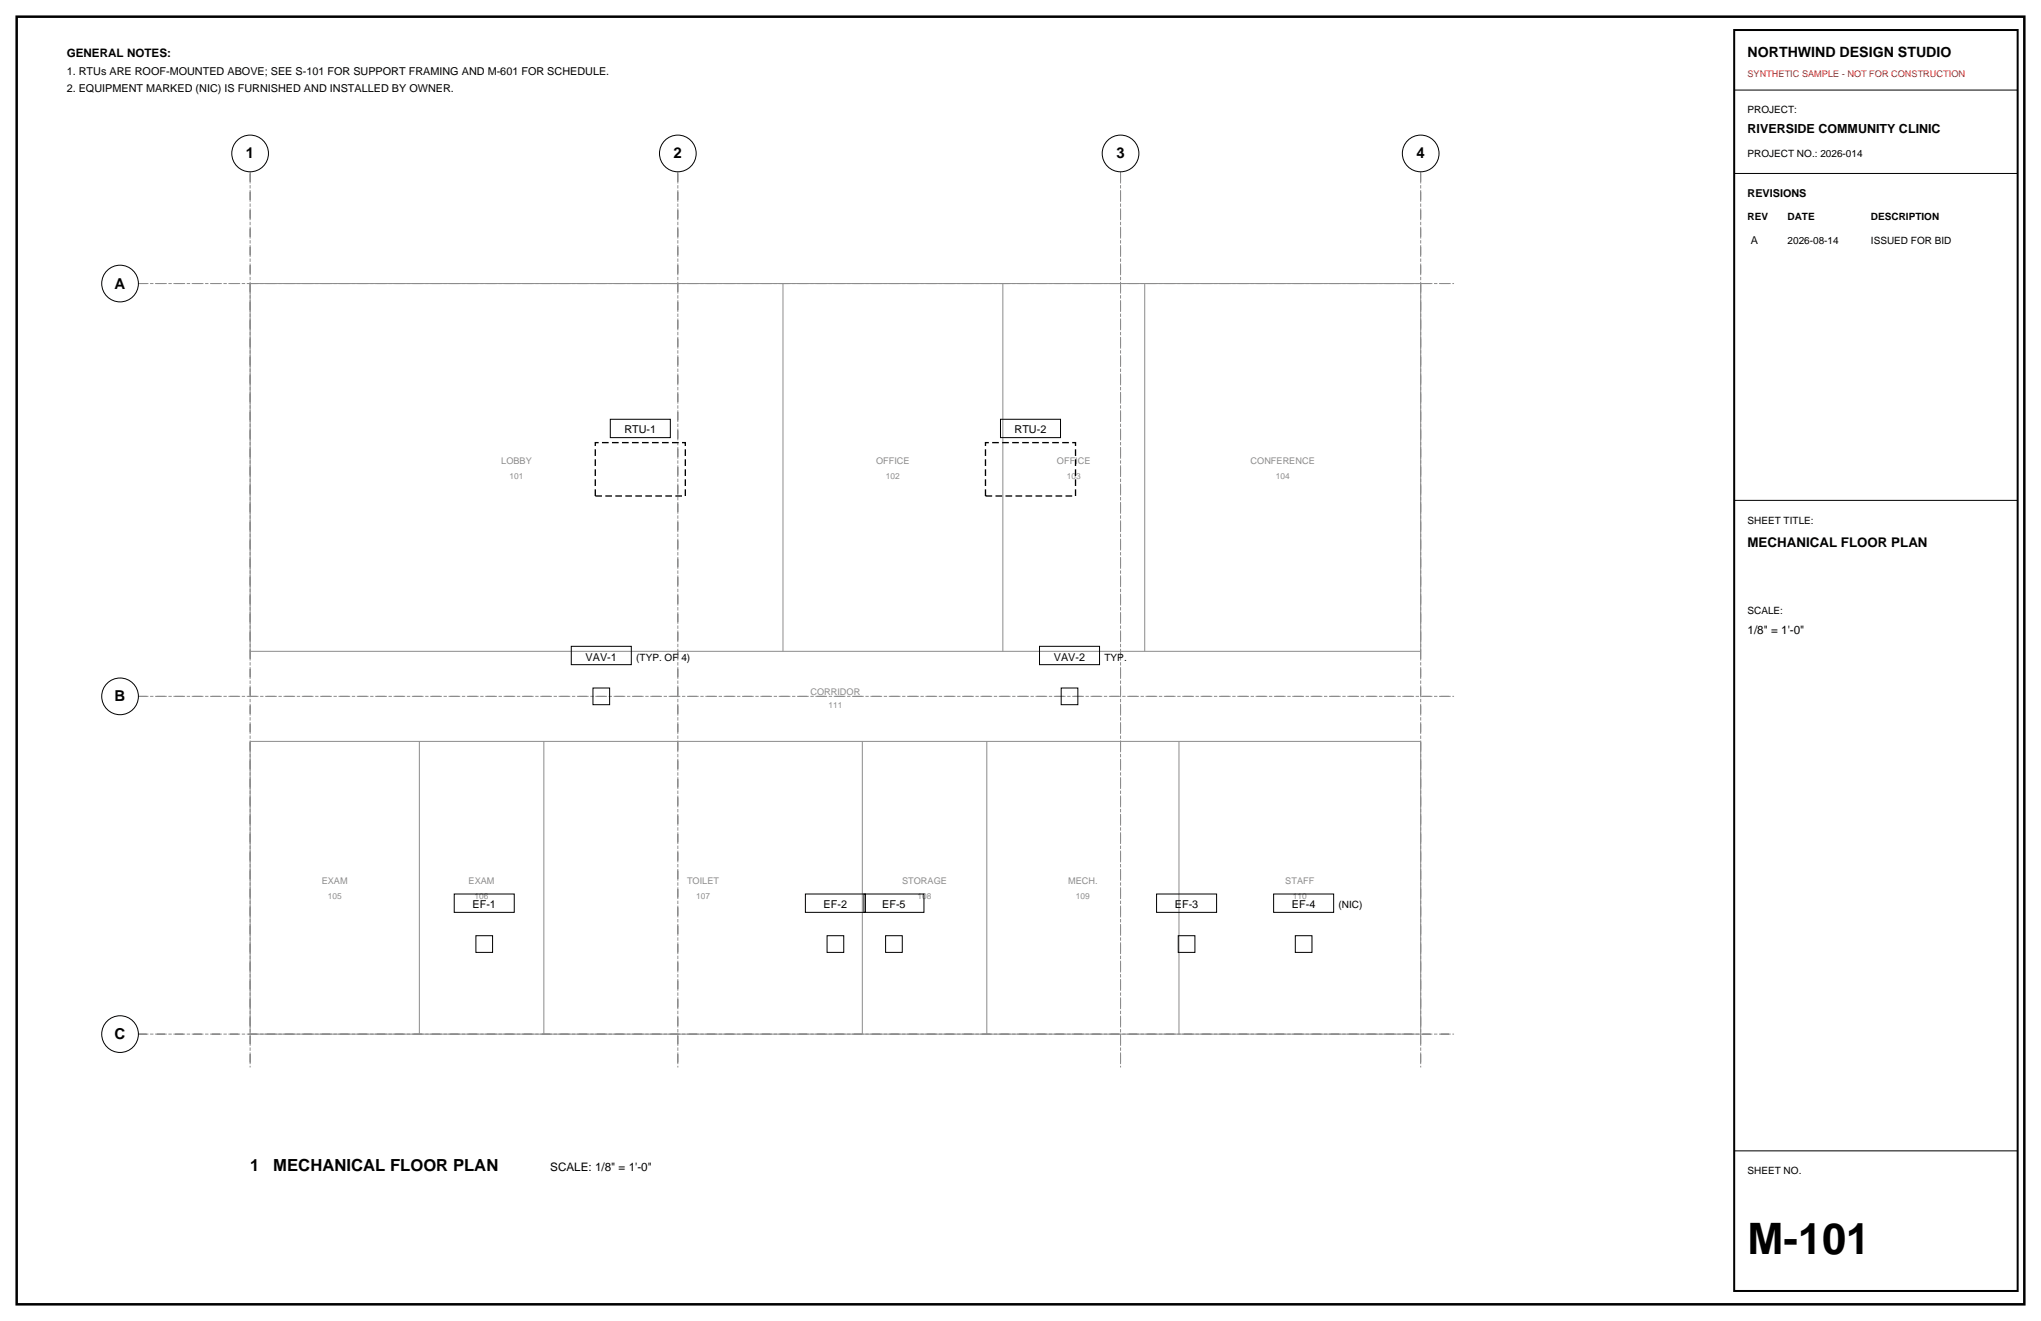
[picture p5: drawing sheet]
<svg xmlns="http://www.w3.org/2000/svg" width="432mm" height="279mm" viewBox="0 0 432 279" stroke-linecap="round" stroke-linejoin="round" font-family="sans-serif">
<defs><g id="words">
<text font-size="9.2" x="369.7" y="265.3">M-101</text>
<g font-size="3.5">
<text x="52.9" y="247.6">1</text>
<text x="57.8" y="247.6">MECHANICAL FLOOR PLAN</text>
</g>
<g font-size="3.2">
<text x="52" y="33.5">1</text>
<text x="142.5" y="33.5">2</text>
<text x="236.2" y="33.5">3</text>
<text x="299.7" y="33.5">4</text>
<text x="24.3" y="61">A</text>
<text x="24.3" y="148.3">B</text>
<text x="24.3" y="219.8">C</text>
</g>
<text font-size="3" x="369.7" y="12">NORTHWIND DESIGN STUDIO</text>
<text font-size="2.8" x="369.7" y="115.7">MECHANICAL FLOOR PLAN</text>
<text font-size="2.6" x="369.7" y="28.2">RIVERSIDE COMMUNITY CLINIC</text>
<g font-size="2.5">
<text x="14.1" y="12">GENERAL NOTES:</text>
<text x="369.7" y="134.1">1/8&quot; = 1'-0&quot;</text>
<text x="116.4" y="247.6">SCALE: 1/8&quot; = 1'-0&quot;</text>
</g>
<g font-size="2.3">
<text x="14.1" y="15.9">1. RTUs ARE ROOF-MOUNTED ABOVE; SEE S-101 FOR SUPPORT FRAMING AND M-601 FOR SCHEDULE.</text>
<text x="14.1" y="19.4">2. EQUIPMENT MARKED (NIC) IS FURNISHED AND INSTALLED BY OWNER.</text>
<text x="369.7" y="41.6">REVISIONS</text>
<text x="370.4" y="51.5">A</text>
<text x="132.1" y="91.7">RTU-1</text>
<text x="214.6" y="91.7">RTU-2</text>
<text x="123.9" y="139.7">VAV-1</text>
<text x="223" y="139.7">VAV-2</text>
<text x="100" y="192.1">EF-1</text>
<text x="174.3" y="192.1">EF-2</text>
<text x="186.6" y="192.1">EF-5</text>
<text x="248.6" y="192.1">EF-3</text>
<text x="273.3" y="192.1">EF-4</text>
</g>
<g font-size="2.1">
<text x="369.7" y="24">PROJECT:</text>
<text x="369.7" y="33.2">PROJECT NO.: 2026-014</text>
<text x="369.7" y="46.6">REV</text>
<text x="378.2" y="46.6">DATE</text>
<text x="395.8" y="46.6">DESCRIPTION</text>
<text x="378.2" y="51.5">2026-08-14</text>
<text x="395.8" y="51.5">ISSUED FOR BID</text>
<text x="369.7" y="110.8">SHEET TITLE:</text>
<text x="369.7" y="129.8">SCALE:</text>
<text x="134.6" y="139.7">(TYP. OF 4)</text>
<text x="233.7" y="139.7">TYP.</text>
<text x="283.2" y="192.1">(NIC)</text>
<text x="369.7" y="248.4">SHEET NO.</text>
</g>
<text font-size="1.9" fill="#d90d0d" x="369.7" y="16.2">SYNTHETIC SAMPLE - NOT FOR CONSTRUCTION</text>
<g font-size="1.9" fill="#8c8c8c">
<text x="106" y="98.2">LOBBY</text>
<text x="185.4" y="98.2">OFFICE</text>
<text x="223.6" y="98.2">OFFICE</text>
<text x="264.6" y="98.2">CONFERENCE</text>
<text x="171.5" y="146.9">CORRIDOR</text>
<text x="68.1" y="187.1">EXAM</text>
<text x="99.1" y="187.1">EXAM</text>
<text x="145.4" y="187.1">TOILET</text>
<text x="190.9" y="187.1">STORAGE</text>
<text x="226" y="187.1">MECH.</text>
<text x="271.9" y="187.1">STAFF</text>
</g>
<g font-size="1.8" fill="#8c8c8c">
<text x="107.8" y="101.3">101</text>
<text x="187.4" y="101.3">102</text>
<text x="225.7" y="101.3">103</text>
<text x="269.9" y="101.3">104</text>
<text x="175.3" y="149.8">111</text>
<text x="69.3" y="190.2">105</text>
<text x="100.4" y="190.2">106</text>
<text x="147.3" y="190.2">107</text>
<text x="194.1" y="190.2">108</text>
<text x="227.6" y="190.2">109</text>
<text x="273.5" y="190.2">110</text>
</g>
</g></defs>
<path d="M3.5 3.5h424.8v272.4h-424.8z" fill="none" stroke="#000" stroke-width=".53"/>
<path d="M52.9 36.3v189.5zM143.4 36.3v189.5zM237.1 36.3v189.5zM300.6 36.3v189.5zM29.3 60h278.3zM29.3 147.3h278.3zM29.3 218.7h278.3z" fill="none" stroke="#8c8c8c" stroke-width=".21" stroke-dasharray="2.1 .7 .4 .7" stroke-linecap="butt"/>
<g fill="none" stroke="#000" stroke-width=".21">
<path d="M366.9 19.1h60zM366.9 36.7h60zM129.1 88.7h12.7v3.9h-12.7zM211.7 88.7h12.7v3.9h-12.7zM366.9 105.8h60zM120.9 136.7h12.7v3.9h-12.7zM219.9 136.7h12.7v3.9h-12.7zM125.4 145.5h3.6v3.5h-3.6zM224.5 145.5h3.5v3.5h-3.5zM96.1 189.1h12.7v3.9h-12.7zM100.7 197.9h3.5v3.5h-3.5zM170.4 189.1h12.7v3.9h-12.7z"/>
<path d="M175 197.9h3.5v3.5h-3.5zM182.8 189.1h12.7v3.9h-12.7zM187.4 197.9h3.5v3.5h-3.5zM244.7 189.1h12.7v3.9h-12.7zM249.3 197.9h3.5v3.5h-3.5zM269.5 189.1h12.7v3.9h-12.7zM274 197.9h3.6v3.5h-3.6zM366.9 243.4h60z"/>
<circle cx="52.9" cy="32.5" r="3.9"/>
<circle cx="143.4" cy="32.5" r="3.9"/>
<circle cx="237.1" cy="32.5" r="3.9"/>
<circle cx="300.6" cy="32.5" r="3.9"/>
<circle cx="25.4" cy="60" r="3.9"/>
<circle cx="25.4" cy="147.3" r="3.9"/>
<circle cx="25.4" cy="218.7" r="3.9"/>
</g>
<g fill="none" stroke="#8c8c8c" stroke-width=".21">
<path d="M52.9 60h247.7zM52.9 60v77.8zM165.7 60v77.8zM212.2 60v77.8zM242.2 60v77.8zM300.6 60v77.8zM52.9 137.8h247.7zM52.9 156.8v61.9zM52.9 156.8h247.7zM88.7 156.8v61.9zM115.1 156.8v61.9zM182.4 156.8v61.9z"/>
<path d="M208.8 156.8v61.9zM249.4 156.8v61.9zM300.6 156.8v61.9zM52.9 218.7h247.7z"/>
</g>
<path d="M125.9 93.6h19.1v11.3h-19.1zM208.5 93.6h19v11.3h-19z" fill="none" stroke="#000" stroke-width=".28" stroke-dasharray="1.4 .7" stroke-linecap="butt"/>
<path d="M366.9 6.4h60v266.6h-60z" fill="none" stroke="#000" stroke-width=".42"/>
<use href="#words"/>
</svg>
